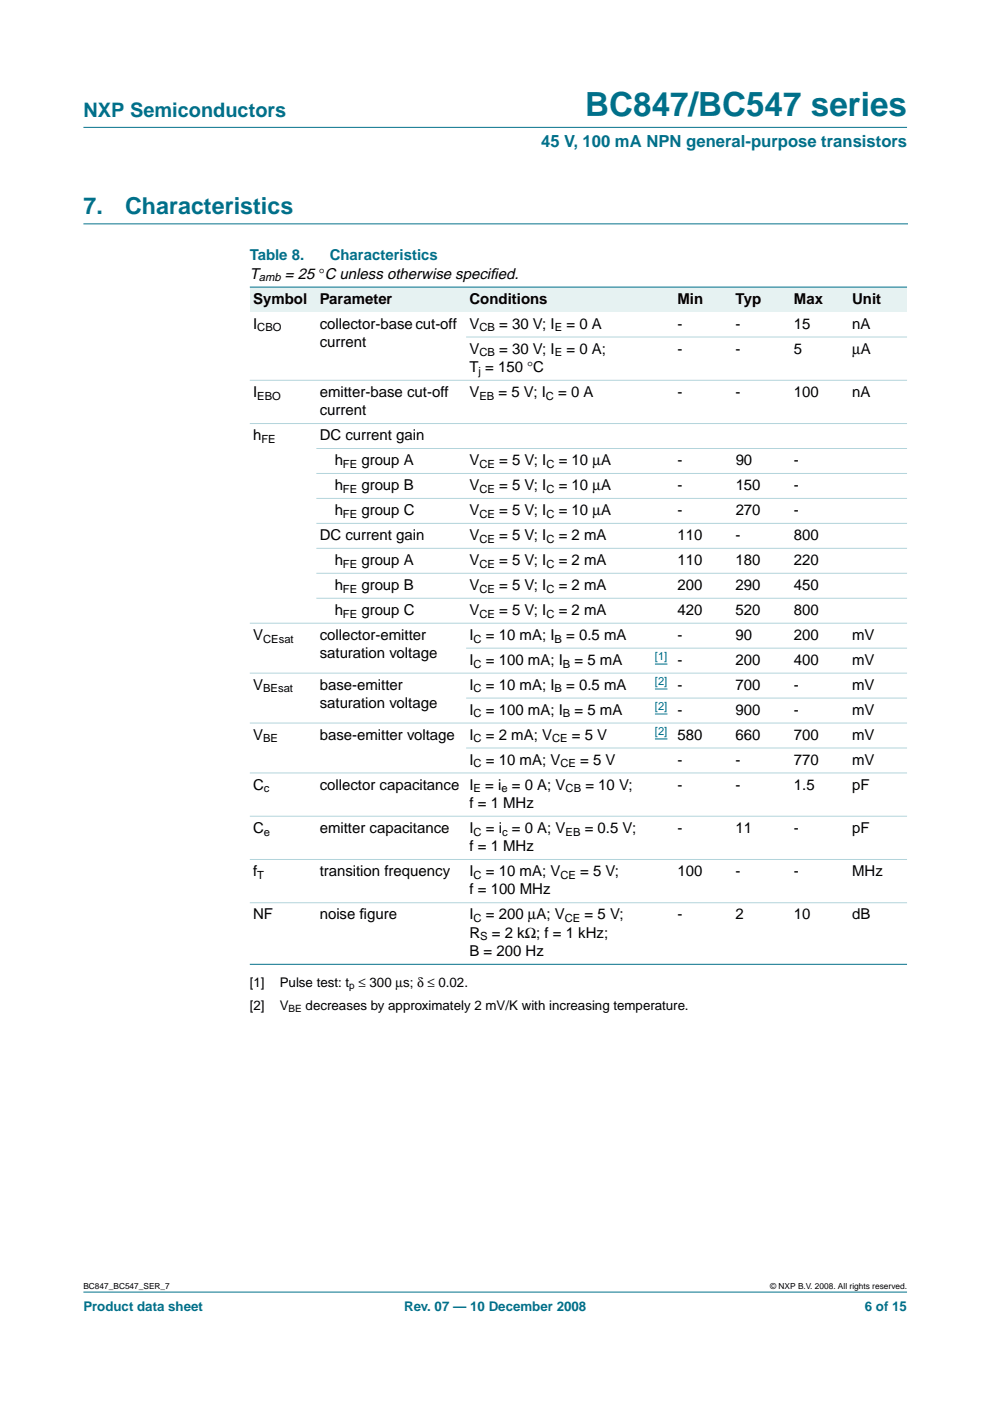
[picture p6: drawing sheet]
<svg xmlns="http://www.w3.org/2000/svg" width="210mm" height="297mm" viewBox="0 0 210 297" stroke-linecap="round" stroke-linejoin="round" font-family="sans-serif">
<defs><g id="words">
<text font-size="7.1" fill="#00708a" x="124.1" y="24.7">BC847/BC547 series</text>
<g font-size="4.9" fill="#00708a">
<text x="17.7" y="45.5">7.</text>
<text x="26.5" y="45.5">Characteristics</text>
</g>
<text font-size="4.2" fill="#00708a" x="17.7" y="24.9">NXP Semiconductors</text>
<text font-size="3.5" fill="#00708a" x="114.7" y="31.1">45 V, 100 mA NPN general-purpose transistors</text>
<g font-size="3.2" fill="#00708a">
<text x="53" y="55.2">Table 8.</text>
<text x="69.9" y="55.2">Characteristics</text>
</g>
<g font-size="3.2">
<text x="53" y="59.1">T</text>
<text x="60.4" y="59.1">= 25 °C unless otherwise specif</text>
<text x="103.9" y="59.1">ied.</text>
<text x="53.7" y="64.4">Symbol</text>
<text x="67.8" y="64.4">Parameter</text>
<text x="99.5" y="64.4">Conditions</text>
<text x="143.6" y="64.4">Min</text>
<text x="156" y="64.4">Typ</text>
<text x="168.3" y="64.4">Max</text>
<text x="180.7" y="64.4">Unit</text>
<text x="53.7" y="69.7">I</text>
<text x="67.8" y="69.7">collector-basecut-off</text>
<text x="99.5" y="69.7">V</text>
<text x="105.8" y="69.7">= 30 V; I</text>
<text x="120.1" y="69.7">= 0 A</text>
<text x="143.6" y="69.7">-</text>
<text x="156" y="69.7">-</text>
<text x="168.3" y="69.7">15</text>
<text x="180.7" y="69.7">nA</text>
<text x="67.8" y="73.6">current</text>
<text x="99.5" y="75">V</text>
<text x="105.8" y="75">= 30 V; I</text>
<text x="120.1" y="75">= 0 A;</text>
<text x="143.6" y="75">-</text>
<text x="156" y="75">-</text>
<text x="168.3" y="75">5</text>
<text x="180.7" y="75">µA</text>
<text x="99.5" y="78.9">T = 150 °C</text>
<text x="53.7" y="84.2">I</text>
<text x="67.8" y="84.2">emitter-base cut-off</text>
<text x="67.8" y="88">current</text>
<text x="99.5" y="84.2">V</text>
<text x="105.7" y="84.2">= 5 V; I</text>
<text x="118.3" y="84.2">= 0 A</text>
<text x="143.6" y="84.2">-</text>
<text x="156" y="84.2">-</text>
<text x="168.3" y="84.2">100</text>
<text x="180.7" y="84.2">nA</text>
<text x="53.7" y="93.3">h</text>
<text x="67.8" y="93.3">DC current gain</text>
<text x="71" y="98.6">h</text>
<text x="76.6" y="98.6">group A</text>
<text x="99.5" y="98.6">V</text>
<text x="105.8" y="98.6">= 5 V; I</text>
<text x="118.5" y="98.6">= 10 µA</text>
<text x="143.6" y="98.6">-</text>
<text x="156" y="98.6">90</text>
<text x="168.3" y="98.6">-</text>
<text x="71" y="103.9">h</text>
<text x="76.6" y="103.9">group B</text>
<text x="99.5" y="103.9">V</text>
<text x="105.8" y="103.9">= 5 V; I</text>
<text x="118.5" y="103.9">= 10 µA</text>
<text x="143.6" y="103.9">-</text>
<text x="156" y="103.9">150</text>
<text x="168.3" y="103.9">-</text>
<text x="71" y="109.2">h</text>
<text x="76.6" y="109.2">group C</text>
<text x="99.5" y="109.2">V</text>
<text x="105.8" y="109.2">= 5 V; I</text>
<text x="118.5" y="109.2">= 10 µA</text>
<text x="143.6" y="109.2">-</text>
<text x="156" y="109.2">270</text>
<text x="168.3" y="109.2">-</text>
<text x="67.8" y="114.5">DC current gain</text>
<text x="71" y="119.8">h</text>
<text x="76.6" y="119.8">group A</text>
<text x="99.5" y="114.5">V</text>
<text x="99.5" y="119.8">V</text>
<text x="105.8" y="114.5">= 5 V; I</text>
<text x="105.8" y="119.8">= 5 V; I</text>
<text x="118.5" y="114.5">= 2 mA</text>
<text x="118.5" y="119.8">= 2 mA</text>
<text x="143.6" y="114.5">110</text>
<text x="143.6" y="119.8">110</text>
<text x="156" y="114.5">-</text>
<text x="156" y="119.8">180</text>
<text x="168.3" y="119.8">220</text>
<text x="168.3" y="114.5">800</text>
<text x="71" y="125.1">h</text>
<text x="76.6" y="125.1">group B</text>
<text x="99.5" y="125.1">V</text>
<text x="105.8" y="125.1">= 5 V; I</text>
<text x="118.5" y="125.1">= 2 mA</text>
<text x="143.6" y="125.1">200</text>
<text x="156" y="125.1">290</text>
<text x="168.3" y="125.1">450</text>
<text x="71" y="130.4">h</text>
<text x="76.6" y="130.4">group C</text>
<text x="99.5" y="130.4">V</text>
<text x="105.8" y="130.4">= 5 V; I</text>
<text x="118.5" y="130.4">= 2 mA</text>
<text x="143.6" y="130.4">420</text>
<text x="156" y="130.4">520</text>
<text x="168.3" y="130.4">800</text>
<text x="53.7" y="135.7">V</text>
<text x="67.8" y="135.7">collector-emitter</text>
<text x="99.5" y="135.7">I</text>
<text x="103" y="135.7">= 10 mA; I</text>
<text x="120" y="135.7">= 0.5 mA</text>
<text x="143.6" y="135.7">-</text>
<text x="156" y="135.7">90</text>
<text x="168.3" y="135.7">200</text>
<text x="180.7" y="135.7">mV</text>
<text x="67.8" y="139.5">saturation voltage</text>
<text x="99.5" y="141">I</text>
<text x="103" y="141">= 100 mA; I</text>
<text x="121.8" y="141">= 5 mA</text>
<text x="143.6" y="141">-</text>
<text x="156" y="141">200</text>
<text x="168.3" y="141">400</text>
<text x="180.7" y="141">mV</text>
<text x="53.7" y="146.2">V</text>
<text x="67.8" y="146.2">base-emitter</text>
<text x="99.5" y="146.2">I</text>
<text x="103" y="146.2">= 10 mA; I</text>
<text x="120" y="146.2">= 0.5 mA</text>
<text x="143.6" y="146.2">-</text>
<text x="156" y="146.2">700</text>
<text x="168.3" y="146.2">-</text>
<text x="180.7" y="146.2">mV</text>
<text x="67.8" y="150.1">saturation voltage</text>
<text x="99.5" y="151.5">I</text>
<text x="103" y="151.5">= 100 mA; I</text>
<text x="121.8" y="151.5">= 5 mA</text>
<text x="143.6" y="151.5">-</text>
<text x="156" y="151.5">900</text>
<text x="168.3" y="151.5">-</text>
<text x="180.7" y="151.5">mV</text>
<text x="53.7" y="156.8">V</text>
<text x="67.8" y="156.8">base-emitter voltage</text>
<text x="99.5" y="156.8">I</text>
<text x="103" y="156.8">= 2 mA; V</text>
<text x="121.2" y="156.8">= 5 V</text>
<text x="143.6" y="156.8">580</text>
<text x="156" y="156.8">660</text>
<text x="168.3" y="156.8">700</text>
<text x="180.7" y="156.8">mV</text>
<text x="53.7" y="167.4">C</text>
<text x="67.8" y="167.4">collector capacitance I</text>
<text x="99.5" y="162.1">I</text>
<text x="102.9" y="167.4">= i = 0 A; V</text>
<text x="103" y="162.1">= 10 mA; V</text>
<text x="123" y="162.1">= 5 V</text>
<text x="124.1" y="167.4">= 10 V;</text>
<text x="143.6" y="162.1">-</text>
<text x="143.6" y="167.4">-</text>
<text x="156" y="162.1">-</text>
<text x="156" y="167.4">-</text>
<text x="168.3" y="162.1">770</text>
<text x="168.3" y="167.4">1.5</text>
<text x="180.7" y="162.1">mV</text>
<text x="180.7" y="167.4">pF</text>
<text x="99.5" y="171.3">f = 1 MHz</text>
<text x="53.7" y="176.6">C</text>
<text x="67.8" y="176.6">emitter capacitance</text>
<text x="99.5" y="176.6">I</text>
<text x="103" y="176.6">= i = 0 A; V</text>
<text x="124" y="176.6">= 0.5 V;</text>
<text x="143.6" y="176.6">-</text>
<text x="156" y="176.6">11</text>
<text x="168.3" y="176.6">-</text>
<text x="180.7" y="176.6">pF</text>
<text x="53.7" y="185.8">f</text>
<text x="67.8" y="185.8">transition frequency</text>
<text x="99.5" y="180.5">f = 1 MHz</text>
<text x="99.5" y="185.8">I</text>
<text x="103" y="185.8">= 10 mA; V</text>
<text x="123" y="185.8">= 5 V;</text>
<text x="143.6" y="185.8">100</text>
<text x="156" y="185.8">-</text>
<text x="168.3" y="185.8">-</text>
<text x="180.7" y="185.8">MHz</text>
<text x="99.5" y="189.6">f = 100 MHz</text>
<text x="53.7" y="194.9">NF</text>
<text x="67.8" y="194.9">noise f</text>
<text x="76.3" y="194.9">igure</text>
<text x="99.5" y="194.9">I</text>
<text x="103" y="194.9">= 200 µA; V</text>
<text x="124" y="194.9">= 5 V;</text>
<text x="143.6" y="194.9">-</text>
<text x="156" y="194.9">2</text>
<text x="168.3" y="194.9">10</text>
<text x="180.7" y="194.9">dB</text>
<text x="99.5" y="198.8">R</text>
<text x="99.5" y="202.7">B = 200 Hz</text>
<text x="104.3" y="198.8">= 2 kΩ; f = 1 kHz;</text>
</g>
<g font-size="2.8">
<text x="53" y="209.2">[1]</text>
<text x="59.3" y="209.2">Pulse test: t ≤ 300 µs; δ ≤ 0.02.</text>
<text x="53" y="214.1">[2]</text>
<text x="59.3" y="214.1">V</text>
<text x="64.8" y="214.1">decreases by approximately 2 mV/K with increasing temperature.</text>
</g>
<g font-size="2.8" fill="#00708a">
<text x="17.7" y="278">Product data sheet</text>
<text x="85.7" y="278">Rev. 07 — 10 December 2008</text>
<text x="183.4" y="278">6 of 15</text>
</g>
<g font-size="2.4">
<text x="54.9" y="59.7">amb</text>
<text x="54.6" y="70.3">CBO</text>
<text x="101.6" y="70.3">CB</text>
<text x="117.6" y="70.3">E</text>
<text x="101.6" y="75.6">CB</text>
<text x="117.6" y="75.6">E</text>
<text x="101.5" y="79.4">j</text>
<text x="54.6" y="84.7">EBO</text>
<text x="101.6" y="84.7">EB</text>
<text x="115.7" y="84.7">C</text>
<text x="55.4" y="93.9">FE</text>
<text x="72.7" y="99.2">FE</text>
<text x="101.6" y="99.2">CE</text>
<text x="115.9" y="99.2">C</text>
<text x="72.7" y="104.5">FE</text>
<text x="101.6" y="104.5">CE</text>
<text x="115.9" y="104.5">C</text>
<text x="72.7" y="109.8">FE</text>
<text x="101.6" y="109.8">CE</text>
<text x="115.9" y="109.8">C</text>
<text x="101.6" y="115.1">CE</text>
<text x="115.9" y="115.1">C</text>
<text x="72.7" y="120.4">FE</text>
<text x="72.7" y="125.6">FE</text>
<text x="101.6" y="120.4">CE</text>
<text x="101.6" y="125.6">CE</text>
<text x="115.9" y="120.4">C</text>
<text x="115.9" y="125.6">C</text>
<text x="72.7" y="130.9">FE</text>
<text x="101.6" y="130.9">CE</text>
<text x="115.9" y="130.9">C</text>
<text x="55.8" y="136.2">CEsat</text>
<text x="100.4" y="136.2">C</text>
<text x="117.6" y="136.2">B</text>
<text x="100.4" y="141.5">C</text>
<text x="119.3" y="141.5">B</text>
<text x="55.8" y="146.8">BEsat</text>
<text x="100.4" y="146.8">C</text>
<text x="117.6" y="146.8">B</text>
<text x="100.4" y="152.1">C</text>
<text x="119.3" y="152.1">B</text>
<text x="55.8" y="157.4">BE</text>
<text x="100.4" y="157.4">C</text>
<text x="117" y="157.4">CE</text>
<text x="56" y="168">c</text>
<text x="100.4" y="162.7">C</text>
<text x="100.4" y="168">E</text>
<text x="106.3" y="168">e</text>
<text x="118.8" y="162.7">CE</text>
<text x="119.9" y="168">CB</text>
<text x="56" y="177.2">e</text>
<text x="100.4" y="177.2">C</text>
<text x="106.5" y="177.2">c</text>
<text x="119.9" y="177.2">EB</text>
<text x="54.6" y="186.3">T</text>
<text x="100.4" y="186.3">C</text>
<text x="118.8" y="186.3">CE</text>
<text x="100.4" y="195.5">C</text>
<text x="119.8" y="195.5">CE</text>
<text x="101.8" y="199.4">S</text>
</g>
<g font-size="2.4" fill="#00f">
<text x="138.9" y="140">[1]</text>
<text x="138.9" y="145.3">[2]</text>
<text x="138.9" y="150.6">[2]</text>
<text x="138.9" y="155.9">[2]</text>
</g>
<g font-size="2.1">
<text x="74.1" y="209.7">p</text>
<text x="61.2" y="214.6">BE</text>
</g>
<g font-size="1.8">
<text x="17.7" y="273.4">BC847_BC547_SER_7</text>
<text x="163.3" y="273.4">© NXP B.V. 2008. All rights reserved.</text>
</g>
</g></defs>
<g fill="#00708a" stroke="#00708a" stroke-width=".21">
<path d="M17.7 273.9h174.6z"/>
<path d="M17.7 27h174.6z"/>
</g>
<path d="M17.7 47.5h174.7" fill="none" stroke="#00708a" stroke-width=".21"/>
<g fill="#e6f2f2">
<path d="M53 60.9h14.1v5.3h-14.1z" fill-rule="evenodd"/>
<path d="M67.1 60.9h31.7v5.3h-31.7z" fill-rule="evenodd"/>
<path d="M98.8 60.9h38.8v5.3h-38.8z" fill-rule="evenodd"/>
<path d="M137.6 60.9h5.3v5.3h-5.3z" fill-rule="evenodd"/>
<path d="M142.9 60.9h12.4v5.3h-12.4z" fill-rule="evenodd"/>
<path d="M155.3 60.9h12.3v5.3h-12.3z" fill-rule="evenodd"/>
<path d="M167.6 60.9h12.4v5.3h-12.4z" fill-rule="evenodd"/>
<path d="M180 60.9h12.3v5.3h-12.3z" fill-rule="evenodd"/>
</g>
<path d="M138.9 140.8h2.6M138.9 146.1h2.6M138.9 151.4h2.6M138.9 156.7h2.6" fill="none" stroke="#00f" stroke-width=".21"/>
<g fill="#00708a" stroke="#00708a" stroke-width=".21">
<path d="M53 60.9h139.3z"/>
<path d="M53 204.5h139.3z"/>
</g>
<g fill="#b3d4db" stroke="#b3d4db" stroke-width=".21">
<path d="M98.8 71.5h93.5z"/>
<path d="M53 80.6h139.3z"/>
<path d="M53 89.8h139.3z"/>
<path d="M67.1 95.1h125.2z"/>
<path d="M67.1 100.4h125.2z"/>
<path d="M67.1 105.7h125.2z"/>
<path d="M67.1 111h125.2z"/>
<path d="M67.1 116.3h125.2z"/>
<path d="M67.1 121.5h125.2z"/>
<path d="M67.1 126.8h125.2z"/>
<path d="M53 132.1h139.3z"/>
<path d="M98.8 137.4h93.5z"/>
<path d="M53 142.7h139.3z"/>
<path d="M98.8 148h93.5z"/>
<path d="M53 153.3h139.3z"/>
<path d="M98.8 158.6h93.5z"/>
<path d="M53 163.9h139.3z"/>
<path d="M53 173.1h139.3z"/>
<path d="M53 182.2h139.3z"/>
<path d="M53 191.4h139.3z"/>
</g>
<use href="#words"/>
</svg>
